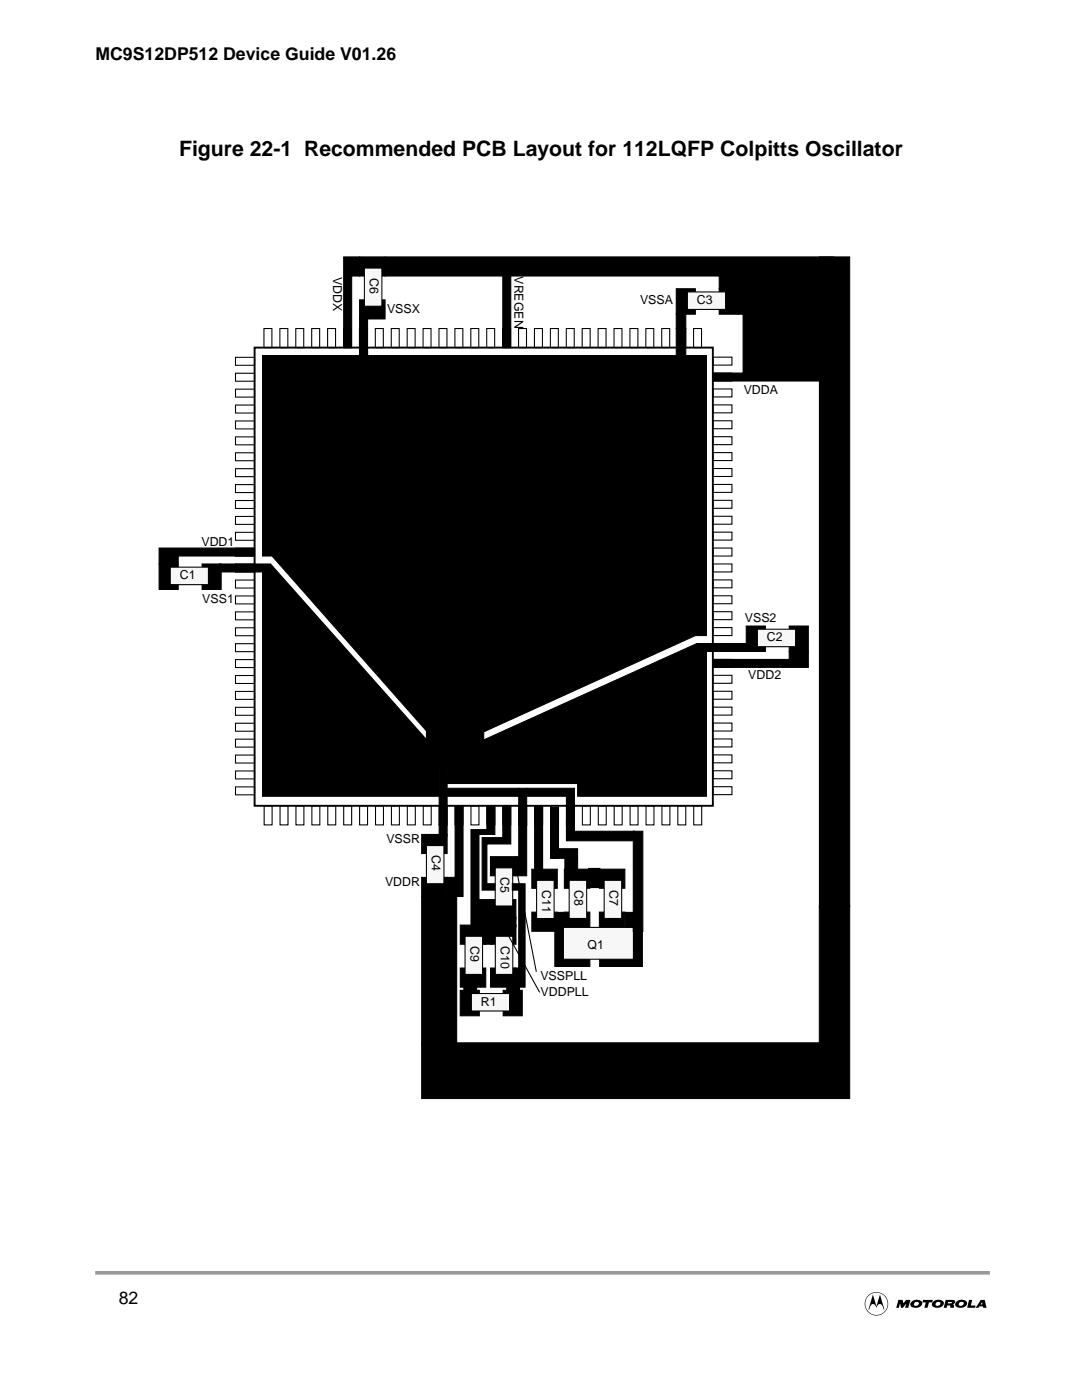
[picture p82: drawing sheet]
<svg xmlns="http://www.w3.org/2000/svg" width="216mm" height="279mm" viewBox="0 0 216 279" stroke-linecap="round" stroke-linejoin="round" font-family="sans-serif">
<defs><g id="words">
<text font-size="4.2" x="35.7" y="31.1">Figure 22-1 Recommended PCB Layout for 112LQFP Colpitts Oscillator</text>
<g font-size="3.5">
<text x="19" y="11.9">MC9S12DP512 Device Guide V01.26</text>
<text x="23.7" y="260.2">82</text>
</g>
<g font-size="2.5">
<text x="66.5" y="55.2" transform="rotate(90 66.5 55.2)">VDDX</text>
<text x="73.8" y="55.4" transform="rotate(90 73.8 55.4)">C6</text>
<text x="102.7" y="55.1" transform="rotate(90 102.7 55.1)">VREGEN</text>
<text x="77.2" y="62.5">VSSX</text>
<text x="127.7" y="60.6">VSSA</text>
<text x="139.1" y="60.7">C3</text>
<text x="148.4" y="78.7">VDDA</text>
<text x="40.2" y="108.9">VDD1</text>
<text x="35.9" y="115.6">C1</text>
<text x="40.4" y="120.3">VSS1</text>
<text x="148.6" y="124.2">VSS2</text>
<text x="153" y="128">C2</text>
<text x="149.3" y="135.5">VDD2</text>
<text x="77.1" y="168.2">VSSR</text>
<text x="86.2" y="170.7" transform="rotate(90 86.2 170.7)">C4</text>
<text x="76.8" y="176.8">VDDR</text>
<text x="99.9" y="175.1" transform="rotate(90 99.9 175.1)">C5</text>
<text x="108.2" y="177.6" transform="rotate(90 108.2 177.6)">C11</text>
<text x="114.7" y="177.6" transform="rotate(90 114.7 177.6)">C8</text>
<text x="121.6" y="177.6" transform="rotate(90 121.6 177.6)">C7</text>
<text x="93.9" y="188.8" transform="rotate(90 93.9 188.8)">C9</text>
<text x="99.9" y="188.8" transform="rotate(90 99.9 188.8)">C10</text>
<text x="117.2" y="189.3">Q1</text>
<text x="107.8" y="195.5">VSSPLL</text>
<text x="96" y="200.7">R1</text>
<text x="107.9" y="198.7">VDDPLL</text>
</g>
</g></defs>
<path d="M19.4 254h177.8" fill="none" stroke="#999" stroke-width=".72"/>
<path d="M172.3 257.8h24.9v4.8h-24.9z" fill="#fff"/>
<path d="M184.2 259.4h1.9l-.1 .5h-.6l-.3 1.1h-.7l.3-1-.6-.1zM188.7 259.4h.7l.1 .4h-.3l-.1 .3h.7l.1-.1v-.2h-.4l-.1-.4h.8a.44 .44 0 0 1 .4 .5 .44 .44 0 0 1-.4 .4l.2 .2v.5h-.7l-.2-.5h-.5l-.1 .5h-.6zM174.2 258.4l.7 2.3 .7-2.3 .9 3h-.2l-.2-.8a.64 .64 0 0 0-.8-.3 .64 .64 0 0 0-.4 .7 .64 .64 0 0 0-.5-.7 .64 .64 0 0 0-.7 .3l-.3 .8h-.1zM173.4 258.4a2.34 2.34 0 0 1 3.7 1 2.34 2.34 0 0 1-2.2 3.1v-.1a2.23 2.23 0 0 0 2-3.1 2.23 2.23 0 0 0-3.7-.5 2.23 2.23 0 0 0 1.1 3.6h.6v.1a2.34 2.34 0 0 1-2.2-1.5 2.34 2.34 0 0 1 .7-2.6zM179.3 259.4h.8l.2 .7 .5-.7h.9l-.5 1.6h-.6l.2-.8-.7 .8h-.3l-.2-.9-.3 .9h-.5zM182 259.7a1.26 1.26 0 0 1 2 .4l-.1 .4-.4 .3-.3-.3 .1-.3a.46 .46 0 0 0-.6-.3 .46 .46 0 0 0-.2 .7l.7-.1 .3 .3a1.42 1.42 0 0 1-1.9-.3l.2-.6zM186.3 259.7a1.26 1.26 0 0 1 2 .4l-.1 .4-.4 .3-.3-.3 .2-.3a.46 .46 0 0 0-.7-.3 .46 .46 0 0 0-.2 .7l.7-.1 .3 .3a1.42 1.42 0 0 1-1.8-.3l.1-.6zM190.9 259.7a1.26 1.26 0 0 1 2.1 .4l-.2 .4-.3 .3-.4-.3 .2-.3a.46 .46 0 0 0-.7-.3 .46 .46 0 0 0-.1 .7l.6-.1 .4 .3a1.42 1.42 0 0 1-1.9-.3l.1-.6zM193.3 259.4h.7l-.3 1.1h1l-.1 .5h-1.6zM195.7 259.4h.8l.3 1.6h-.6l-.1-.3h-.1l-.1-.8-.2 .4h.2l.1 .4h-.6l-.2 .3h-.5z" fill="#000"/>
<g fill="#000" stroke="#000" stroke-width=".21">
<path d="M71.8 65.6h1.5v5.4h-1.5z" fill-rule="evenodd"/>
<path d="M52.4 71h19.4v-1.6h1.5v1.6h67.7v55.8h-2.3l-49.5 22.6v11.4h-1.6v-12.1l-33.3-37.7h-1.9z" fill-rule="evenodd"/>
<path d="M134.9 65.6h1.9v7.3h-1.9z" fill-rule="evenodd"/>
<path d="M47 112.6h3.8v1.5h-3.8z" fill-rule="evenodd"/>
<path d="M142.2 128.4h3.8v1.6h-3.8z" fill-rule="evenodd"/>
<path d="M103.5 157.3h1.6v7.3h-1.6z" fill-rule="evenodd"/>
<path d="M87.6 160.8h1.6v3.8h-1.6z" fill-rule="evenodd"/>
<path d="M97.9 171h5v3.8h-5z" fill-rule="evenodd"/>
<path d="M97.9 179.5h5v3.9h-5z" fill-rule="evenodd"/>
<path d="M111.1 182.1h1.6v3.8h-1.6z" fill-rule="evenodd"/>
<path d="M124.8 182.1h2.2v3.2h-2.2z" fill-rule="evenodd"/>
</g>
<path d="M50.8 69.4h91.4v91.4h-91.4z" fill="none" stroke="#000" stroke-width=".38"/>
<g fill="none" stroke="#000" stroke-width=".21">
<path d="M47 71.3h3.8v1.6h-3.8zM47 74.5h3.8v1.6h-3.8zM47 77.7h3.8v1.6h-3.8zM52.7 65.6h1.6v3.8h-1.6zM55.8 65.6h1.6v3.8h-1.6zM59 65.6h1.6v3.8h-1.6zM62.2 65.6h1.6v3.8h-1.6zM65.4 65.6h1.6v3.8h-1.6zM68.5 65.6h1.6v3.8h-1.6zM71.7 65.6h1.6v3.8h-1.6zM74.9 65.6h1.6v3.8h-1.6zM78.1 65.6h1.6v3.8h-1.6z"/>
<path d="M81.2 65.6h1.6v3.8h-1.6zM84.4 65.6h1.6v3.8h-1.6zM87.6 65.6h1.6v3.8h-1.6zM90.8 65.6h1.6v3.8h-1.6zM93.9 65.6h1.6v3.8h-1.6zM97.1 65.6h1.6v3.8h-1.6zM100.3 65.6h1.6v3.8h-1.6zM103.5 65.6h1.6v3.8h-1.6zM106.6 65.6h1.6v3.8h-1.6zM109.8 65.6h1.6v3.8h-1.6zM113 65.6h1.6v3.8h-1.6zM116.2 65.6h1.6v3.8h-1.6z"/>
<path d="M119.3 65.6h1.6v3.8h-1.6zM122.5 65.6h1.6v3.8h-1.6zM125.7 65.6h1.6v3.8h-1.6zM128.9 65.6h1.6v3.8h-1.6zM132 65.6h1.6v3.8h-1.6zM135.2 65.6h1.6v3.8h-1.6zM138.4 65.6h1.6v3.8h-1.6zM142.2 71.3h3.8v1.6h-3.8zM142.2 74.5h3.8v1.5h-3.8zM142.2 77.6h3.8v1.6h-3.8zM47 80.8h3.8v1.6h-3.8zM47 84h3.8v1.6h-3.8z"/>
<path d="M47 87.2h3.8v1.6h-3.8zM47 90.4h3.8v1.6h-3.8zM47 93.5h3.8v1.6h-3.8zM47 96.7h3.8v1.6h-3.8zM47 99.9h3.8v1.6h-3.8zM142.2 80.8h3.8v1.6h-3.8zM142.2 84h3.8v1.6h-3.8zM142.2 87.2h3.8v1.5h-3.8zM142.2 90.3h3.8v1.6h-3.8zM142.2 93.5h3.8v1.6h-3.8zM142.2 96.7h3.8v1.6h-3.8zM142.2 99.9h3.8v1.5h-3.8z"/>
<path d="M47 103.1h3.8v1.6h-3.8zM47 106.2h3.8v1.6h-3.8zM47 109.4h3.8v1.6h-3.8zM47 112.6h3.8v1.6h-3.8zM47 115.8h3.8v1.6h-3.8zM47 118.9h3.8v1.6h-3.8zM142.2 103h3.8v1.6h-3.8zM142.2 106.2h3.8v1.6h-3.8zM142.2 109.4h3.8v1.6h-3.8zM142.2 112.6h3.8v1.5h-3.8zM142.2 115.7h3.8v1.6h-3.8zM142.2 118.9h3.8v1.6h-3.8z"/>
<path d="M47 122.1h3.8v1.6h-3.8zM47 125.3h3.8v1.6h-3.8zM47 128.5h3.8v1.6h-3.8zM47 131.6h3.8v1.6h-3.8zM47 134.8h3.8v1.6h-3.8zM47 138h3.8v1.6h-3.8zM142.2 122.1h3.8v1.6h-3.8zM142.2 125.3h3.8v1.5h-3.8zM142.2 128.4h3.8v1.6h-3.8zM142.2 131.6h3.8v1.6h-3.8zM142.2 134.8h3.8v1.6h-3.8zM142.2 138h3.8v1.5h-3.8z"/>
<path d="M47 141.2h3.8v1.6h-3.8zM47 144.3h3.8v1.6h-3.8zM47 147.5h3.8v1.6h-3.8zM47 150.7h3.8v1.6h-3.8zM47 153.9h3.8v1.6h-3.8zM47 157h3.8v1.6h-3.8zM142.2 141.1h3.8v1.6h-3.8zM142.2 144.3h3.8v1.6h-3.8zM142.2 147.5h3.8v1.6h-3.8zM142.2 150.7h3.8v1.5h-3.8zM142.2 153.8h3.8v1.6h-3.8zM142.2 157h3.8v1.6h-3.8z"/>
<path d="M52.7 160.8h1.6v3.8h-1.6zM55.9 160.8h1.6v3.8h-1.6zM59.1 160.8h1.5v3.8h-1.5zM62.2 160.8h1.6v3.8h-1.6zM65.4 160.8h1.6v3.8h-1.6zM68.6 160.8h1.6v3.8h-1.6zM71.8 160.8h1.5v3.8h-1.5zM74.9 160.8h1.6v3.8h-1.6zM78.1 160.8h1.6v3.8h-1.6zM81.3 160.8h1.6v3.8h-1.6zM84.5 160.8h1.5v3.8h-1.5zM87.6 160.8h1.6v3.8h-1.6z"/>
<path d="M90.8 160.8h1.6v3.8h-1.6zM94 160.8h1.6v3.8h-1.6zM97.2 160.8h1.5v3.8h-1.5zM100.3 160.8h1.6v3.8h-1.6zM103.5 160.8h1.6v3.8h-1.6zM106.7 160.8h1.6v3.8h-1.6zM109.9 160.8h1.5v3.8h-1.5zM113 160.8h1.6v3.8h-1.6zM116.2 160.8h1.6v3.8h-1.6zM119.4 160.8h1.6v3.8h-1.6zM122.6 160.8h1.5v3.8h-1.5zM125.7 160.8h1.6v3.8h-1.6z"/>
<path d="M128.9 160.8h1.6v3.8h-1.6zM132.1 160.8h1.6v3.8h-1.6zM135.3 160.8h1.5v3.8h-1.5zM138.4 160.8h1.6v3.8h-1.6z"/>
</g>
<path d="M98.8 173.2h3.5v7.6h-3.5z" fill-rule="evenodd" fill="#f7f7f7" stroke="#000" stroke-width=".21"/>
<g fill="#000" stroke="#000" stroke-width=".21">
<path d="M84.1 166.5h5.1v3.8h-5.1z" fill-rule="evenodd"/>
<path d="M84.1 175.1h5.1v3.8h-5.1z" fill-rule="evenodd"/>
</g>
<path d="M85.1 168.8h3.5v7.6h-3.5z" fill-rule="evenodd" fill="#f7f7f7" stroke="#000" stroke-width=".21"/>
<g fill="#000" stroke="#000" stroke-width=".21">
<path d="M31.7 112.6h3.9v5h-3.9z" fill-rule="evenodd"/>
<path d="M40.3 112.6h3.8v5h-3.8z" fill-rule="evenodd"/>
</g>
<path d="M34 113.2h7.6v3.5h-7.6z" fill-rule="evenodd" fill="#f7f7f7" stroke="#000" stroke-width=".21"/>
<g fill="#000" stroke="#000" stroke-width=".21">
<path d="M71.8 51.3h5v3.8h-5z" fill-rule="evenodd"/>
<path d="M71.8 59.8h5v3.9h-5z" fill-rule="evenodd"/>
</g>
<path d="M72.7 53.5h3.5v7.6h-3.5z" fill-rule="evenodd" fill="#f7f7f7" stroke="#000" stroke-width=".21"/>
<g fill="#000" stroke="#000" stroke-width=".21">
<path d="M134.9 57.6h3.8v5.1h-3.8z" fill-rule="evenodd"/>
<path d="M143.5 57.6h3.8v5.1h-3.8z" fill-rule="evenodd"/>
</g>
<path d="M137.2 58.3h7.6v3.5h-7.6z" fill-rule="evenodd" fill="#f7f7f7" stroke="#000" stroke-width=".21"/>
<g fill="#000" stroke="#000" stroke-width=".21">
<path d="M148.9 124.9h3.8v5.1h-3.8z" fill-rule="evenodd"/>
<path d="M157.5 124.9h3.8v5.1h-3.8z" fill-rule="evenodd"/>
</g>
<path d="M151.1 125.6h7.6v3.5h-7.6z" fill-rule="evenodd" fill="#f7f7f7" stroke="#000" stroke-width=".21"/>
<g fill="#000" stroke="#000" stroke-width=".21">
<path d="M76.8 51.3h89.6v6.3h-22.9v-2.5h-66.7z" fill-rule="evenodd"/>
<path d="M68.6 51.3h3.2v3.8h-1.6v14.3h-1.6z" fill-rule="evenodd"/>
<path d="M71.8 63.3h1.5v2.3h-1.5z" fill-rule="evenodd"/>
<path d="M134.9 62.7h1.9v2.9h-1.9z" fill-rule="evenodd"/>
<path d="M147.3 57.6h19.1v18.4h-24.2v-1.5h6.1v-11.8h-1z" fill-rule="evenodd"/>
<path d="M43.8 112.6h3.2v1.5h-3.2z" fill-rule="evenodd"/>
<path d="M50.8 112.6h3.2l32.7 36.8h.9v9.5h-35.2v-44.8h-1.6z" fill-rule="evenodd"/>
<path d="M142.2 131.6h15.3v-1.6h3.8v3.2h-19.1z" fill-rule="evenodd"/>
<path d="M146 128.4h2.9v1.6h-2.9z" fill-rule="evenodd"/>
<path d="M89.2 157.3h14.3v1.6h-14.3z" fill-rule="evenodd"/>
<path d="M87.6 164.6h1.6v2.2h-1.6z" fill-rule="evenodd"/>
<path d="M112.6 173.5h5.1v3.8h-5.1z" fill-rule="evenodd"/>
<path d="M112.6 182h5.1v3.8h-5.1z" fill-rule="evenodd"/>
<path d="M163.5 51.3h6v129.5l-6 .3z" fill-rule="evenodd"/>
</g>
<path d="M113.6 175.7h3.5v7.6h-3.5z" fill-rule="evenodd" fill="#f7f7f7" stroke="#000" stroke-width=".21"/>
<g fill="#000" stroke="#000" stroke-width=".21">
<path d="M119.6 173.5h5.1v3.8h-5.1z" fill-rule="evenodd"/>
<path d="M119.6 182h5.1v3.8h-5.1z" fill-rule="evenodd"/>
</g>
<path d="M120.6 175.7h3.4v7.6h-3.4z" fill-rule="evenodd" fill="#f7f7f7" stroke="#000" stroke-width=".21"/>
<g fill="#000" stroke="#000" stroke-width=".21">
<path d="M105.1 157.3h9.5v1.6h-9.5z" fill-rule="evenodd"/>
<path d="M113 158.9h1.6v5.7h-1.6z" fill-rule="evenodd"/>
<path d="M90.8 160.8h1.6v18.1h-3.2v-3.8h1.6z" fill-rule="evenodd"/>
<path d="M110.7 185.6h7v7.3h-7z" fill-rule="evenodd"/>
<path d="M119.7 185.6h8.5v7.3h-8.5z" fill-rule="evenodd"/>
</g>
<path d="M112.4 185.1h14v6.3h-14z" fill-rule="evenodd" fill="#f7f7f7" stroke="#000" stroke-width=".21"/>
<g fill="#000" stroke="#000" stroke-width=".21">
<path d="M100.3 160.8h1.6v7.6h-4.7v8h1.5v1.2h-2.5v-10.4h4.1z" fill-rule="evenodd"/>
<path d="M103.5 164.6h1.6v10.2h-2.2v-3.8h.6z" fill-rule="evenodd"/>
<path d="M97.9 184.6h5.1v3.8h-5.1z" fill-rule="evenodd"/>
<path d="M97.9 193.2h5.1v3.8h-5.1z" fill-rule="evenodd"/>
</g>
<path d="M98.8 186.8h3.5v7.7h-3.5z" fill-rule="evenodd" fill="#f7f7f7" stroke="#000" stroke-width=".21"/>
<g fill="#000" stroke="#000" stroke-width=".21">
<path d="M91.8 184.6h5.1v3.8h-5.1z" fill-rule="evenodd"/>
<path d="M91.8 193.2h5.1v3.8h-5.1z" fill-rule="evenodd"/>
</g>
<path d="M92.8 186.8h3.5v7.7h-3.5z" fill-rule="evenodd" fill="#f7f7f7" stroke="#000" stroke-width=".21"/>
<g fill="#000" stroke="#000" stroke-width=".21">
<path d="M91.8 197.6h3.8v5.1h-3.8z" fill-rule="evenodd"/>
<path d="M100.4 197.6h3.8v5.1h-3.8z" fill-rule="evenodd"/>
</g>
<path d="M94.1 198.3h7.6v3.5h-7.6z" fill-rule="evenodd" fill="#f7f7f7" stroke="#000" stroke-width=".21"/>
<g fill="#000" stroke="#000" stroke-width=".21">
<path d="M102.9 172.6l4.1 21.2zM100.6 185.3l7 12.7z"/>
<path d="M100.3 54.1h1.6v15.3h-1.6z" fill-rule="evenodd"/>
<path d="M31.7 109.4h19.1v1.6h-15.2v1.6h-3.9z" fill-rule="evenodd"/>
<path d="M89.2 151l49.9-22.6h3.1v1.6h-1.2v28.9h-25.7v-2.5h-26.1z" fill-rule="evenodd"/>
<path d="M85.1 141.4h11.4v11.5h-11.4z" fill-rule="evenodd"/>
<path d="M84.1 178.9h7v29.5h-7z" fill-rule="evenodd"/>
<path d="M97.2 160.8h1.5v5.7h-3.1v13h2.2v5.1h-3.8v-19h3.2z" fill-rule="evenodd"/>
<path d="M102.2 176.4h2.6v20.6h-2.2v-3.8h.9v-15.6h-1.3z" fill-rule="evenodd"/>
<path d="M106.1 173.5h5.1v3.8h-5.1z" fill-rule="evenodd"/>
<path d="M92.6 197h2.5v.6h-2.5z" fill-rule="evenodd"/>
<path d="M96.6 183.4h1.6v5h-1.6z" fill-rule="evenodd"/>
<path d="M98.2 183h4.8v1.9h-4.8z" fill-rule="evenodd"/>
<path d="M101.1 197h2.6v.6h-2.6z" fill-rule="evenodd"/>
<path d="M106.1 182h5.1v3.9h-5.1z" fill-rule="evenodd"/>
<path d="M84.1 208.1h79.4v-27.3h6v38.4h-85.4z" fill-rule="evenodd"/>
</g>
<path d="M107.1 175.7h3.5v7.6h-3.5z" fill-rule="evenodd" fill="#f7f7f7" stroke="#000" stroke-width=".21"/>
<g fill="#000" stroke="#000" stroke-width=".21">
<path d="M106.7 160.8h1.6v13.7h-1.6z" fill-rule="evenodd"/>
<path d="M109.9 161.1h1.5v10.2h-1.5z" fill-rule="evenodd"/>
<path d="M110.2 169.4h5.1v1.9h-5.1z" fill-rule="evenodd"/>
<path d="M112.7 171.3h2.6v2.2h-2.6z" fill-rule="evenodd"/>
<path d="M113 165.9h13.7v1.9h-13.7z" fill-rule="evenodd"/>
<path d="M113 163.7h1.6v2.5h-1.6z" fill-rule="evenodd"/>
<path d="M117.5 173.3h2.2v3.8h-2.2z" fill-rule="evenodd"/>
<path d="M126.4 165.9h1.9v20h-1.9z" fill-rule="evenodd"/>
</g>
<use href="#words"/>
</svg>
